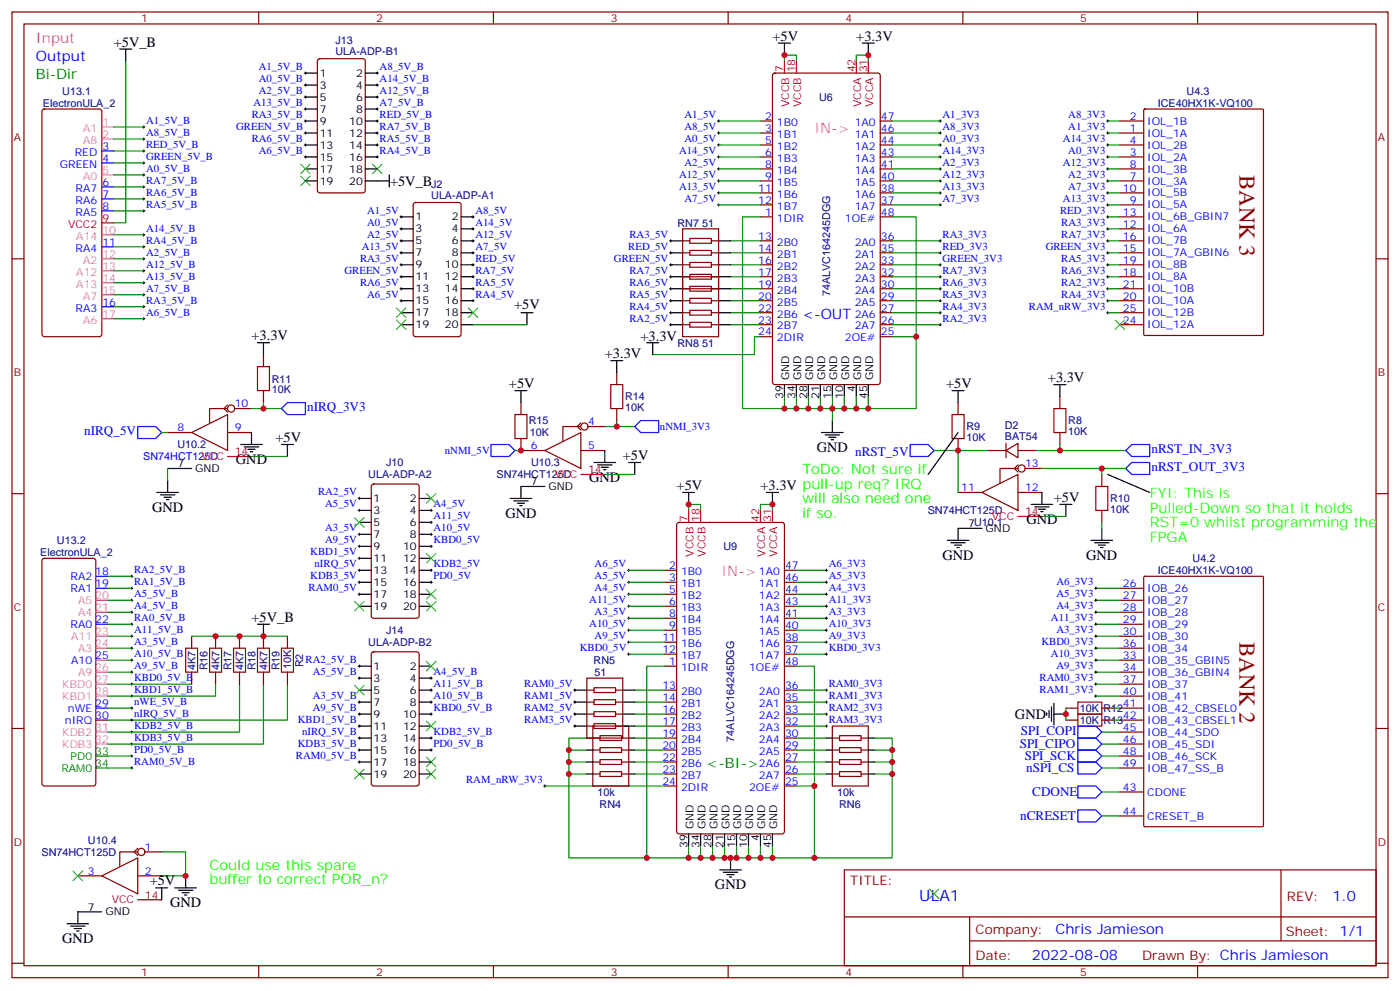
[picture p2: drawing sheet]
<svg xmlns="http://www.w3.org/2000/svg" width="412mm" height="292mm" viewBox="0 0 412 292" stroke-linecap="round" stroke-linejoin="round" font-family="sans-serif">
<defs><g id="words">
<g font-size="6.7" fill="#800">
<text x="365.1" y="51.5" transform="rotate(90 365.1 51.5)">BANK 3</text>
<text x="365.1" y="189.1" transform="rotate(90 365.1 189.1)">BANK 2</text>
</g>
<text font-size="4.6" fill="#00f" x="270.8" y="265.1">ULA1</text>
<g font-size="4.2">
<text x="227.5" y="12">+5V</text>
<text x="252.2" y="12">+3.3V</text>
<text x="33.5" y="13.8">+5V_B</text>
<text x="114.9" y="54.7">+5V_B</text>
<text x="151.4" y="91">+5V</text>
<text x="74.1" y="100.2">+3.3V</text>
<text x="188.7" y="100.5">+3.3V</text>
<text x="178.2" y="105.5">+3.3V</text>
<text x="308.7" y="112.5">+3.3V</text>
<text x="149.9" y="114.3">+5V</text>
<text x="278.7" y="114.3">+5V</text>
<text x="81.1" y="130.2">+5V</text>
<text x="69.5" y="136.5">GND</text>
<text x="183.4" y="135.5">+5V</text>
<text x="240.6" y="133">GND</text>
<text x="173.6" y="141.8">GND</text>
<text x="199.3" y="144.3">+5V</text>
<text x="224" y="144.3">+3.3V pull-up req? IRQ</text>
<text x="310.4" y="147.8">+5V</text>
<text x="44.8" y="150.6">GND</text>
<text x="148.9" y="152.4">GND</text>
<text x="302.3" y="154.2">GND</text>
<text x="277.6" y="164.7">GND</text>
<text x="320" y="164.7">GND</text>
<text x="74.1" y="183.1">+5V_B</text>
<text x="299" y="211.7">GND</text>
<text x="44.1" y="260.7">+5V</text>
<text x="210.6" y="261.8">GND</text>
<text x="50.1" y="267.1">GND</text>
<text x="18.3" y="277.6">GND</text>
</g>
<g font-size="4.2" fill="#00f">
<text x="10.6" y="18">Output</text>
<text x="236.4" y="93.8">&lt;-OUT</text>
<text x="392.5" y="265.4">1.0</text>
<text x="310.9" y="274.9">Chris Jamieson</text>
<text x="304" y="282.7">2022-08-08</text>
</g>
<g font-size="4.2" fill="#f0f">
<text x="10.6" y="12.7">Input</text>
<text x="239.9" y="39.2">IN-&gt;</text>
<text x="212.5" y="169.6">IN-&gt;</text>
</g>
<g font-size="4.2" fill="#060">
<text x="10.6" y="23.3">Bi-Dir</text>
<text x="208.1" y="226.1">&lt;-BI-&gt;</text>
</g>
<g font-size="4.2" fill="#0f0">
<text x="236.4" y="139.7">ToDo: Not sure if</text>
<text x="236.4" y="148.2">will also need one</text>
<text x="236.4" y="152.4">if so.</text>
<text x="61.7" y="256.1">Could use this spare</text>
<text x="61.7" y="260.3">buffer to correct POR_n?</text>
</g>
<g font-size="4.2" fill="#3f0">
<text x="338.7" y="146.8">FYI: This is</text>
<text x="338.7" y="151">Pulled-Down so that it holds</text>
<text x="338.7" y="155.2">RST=0 whilst programming the</text>
<text x="338.7" y="159.5">FPGA</text>
</g>
<g font-size="3.9" fill="#00f">
<text x="90.5" y="121.1">nIRQ_3V3</text>
<text x="24.8" y="128.1">nIRQ_5V</text>
<text x="251.9" y="134.4">nRST_5V</text>
<text x="339.2" y="133.4">nRST_IN_3V3</text>
<text x="339.2" y="138.7">nRST_OUT_3V3</text>
<text x="300.4" y="220.3">SPI_CIPO</text>
<text x="300.7" y="216.3">SPI_COPI</text>
<text x="301.8" y="223.9">SPI_SCK</text>
<text x="302.3" y="227.4">nSPI_CS</text>
<text x="304.1" y="234.5">CDONE</text>
<text x="300.5" y="241.5">nCRESET</text>
</g>
<g font-size="3.9" fill="#800">
<text x="250.5" y="260.7">TITLE:</text>
<text x="379.1" y="265.4">REV:</text>
<text x="287.4" y="274.9">Company:</text>
<text x="378.7" y="275.5">Sheet: 1/1</text>
<text x="287.4" y="282.6">Date:</text>
<text x="336.4" y="282.7">Drawn By: Chris Jamieson</text>
</g>
<g font-size="3.2" fill="#800">
<text x="41.6" y="6.5">1</text>
<text x="110.8" y="6.5">2</text>
<text x="179.9" y="6.5">3</text>
<text x="249.1" y="6.5">4</text>
<text x="318.2" y="6.5">5</text>
<text x="4.1" y="41.6">A</text>
<text x="405.9" y="41.6">A</text>
<text x="4.1" y="110.8">B</text>
<text x="405.9" y="110.8">B</text>
<text x="4.1" y="179.9">C</text>
<text x="405.9" y="179.9">C</text>
<text x="4.1" y="249.1">D</text>
<text x="405.9" y="249.1">D</text>
<text x="41.6" y="287.3">1</text>
<text x="110.8" y="287.3">2</text>
<text x="179.9" y="287.3">3</text>
<text x="249.1" y="287.3">4</text>
<text x="318.2" y="287.3">5</text>
</g>
<g font-size="3.2" fill="#000080">
<text x="98.8" y="16.2">ULA-ADP-B1</text>
<text x="98.8" y="13">J13</text>
<text x="18.4" y="27.8">U13.1</text>
<text x="241.3" y="29.7">U6</text>
<text x="349.5" y="28">U4.3</text>
<text x="12.7" y="31.5">ElectronULA_2</text>
<text x="341" y="31.5">ICE40HX1K-VQ100</text>
<text x="127" y="58.6">ULA-ADP-A1</text>
<text x="127" y="55.3">J2</text>
<text x="199.6" y="66.8">RN7</text>
<text x="206.8" y="66.8">51</text>
<text x="244.5" y="87.1" transform="rotate(-90 244.5 87.1)">74ALVC164245DGG</text>
<text x="199.6" y="102">RN8</text>
<text x="206.8" y="102">51</text>
<text x="80.1" y="112.6">R11</text>
<text x="80.1" y="115.8">10K</text>
<text x="184.1" y="117.9">R14</text>
<text x="155.7" y="125">R15</text>
<text x="184.1" y="121.1">10K</text>
<text x="314.7" y="125">R8</text>
<text x="156.1" y="128.5">10K</text>
<text x="284.7" y="129.9">10K</text>
<text x="284.7" y="126.7">R9</text>
<text x="296" y="129.5">BAT54</text>
<text x="296" y="126.3">D2</text>
<text x="314.7" y="128.2">10K</text>
<text x="52.2" y="132">U10.2</text>
<text x="113.8" y="137.3">J10</text>
<text x="156.4" y="137.3">U10.3</text>
<text x="108.5" y="140.8">ULA-ADP-A2</text>
<text x="146.3" y="140.8">SN74HCT125D</text>
<text x="327" y="147.9">R10</text>
<text x="273.3" y="151.4">SN74HCT125D</text>
<text x="327" y="151.1">10K</text>
<text x="16.8" y="160.2">U13.2</text>
<text x="11.9" y="163.7">ElectronULA_2</text>
<text x="213.1" y="162">U9</text>
<text x="351.3" y="165.5">U4.2</text>
<text x="341" y="169">ICE40HX1K-VQ100</text>
<text x="108.5" y="190.2">ULA-ADP-B2</text>
<text x="113.8" y="186.7">J14</text>
<text x="57.6" y="197.3" transform="rotate(-90 57.6 197.3)">4K7</text>
<text x="61.1" y="197.4" transform="rotate(-90 61.1 197.4)">R16</text>
<text x="64.6" y="197.3" transform="rotate(-90 64.6 197.3)">4K7</text>
<text x="68.2" y="197.4" transform="rotate(-90 68.2 197.4)">R17</text>
<text x="71.7" y="197.3" transform="rotate(-90 71.7 197.3)">4K7</text>
<text x="75.2" y="197.4" transform="rotate(-90 75.2 197.4)">R18</text>
<text x="78.8" y="197.3" transform="rotate(-90 78.8 197.3)">4K7</text>
<text x="82.3" y="197.4" transform="rotate(-90 82.3 197.4)">R19</text>
<text x="85.8" y="197" transform="rotate(-90 85.8 197)">10K</text>
<text x="89.3" y="196.5" transform="rotate(-90 89.3 196.5)">R2</text>
<text x="174.9" y="195.5">RN5</text>
<text x="175.1" y="199.1">51</text>
<text x="318.1" y="209.6">10K</text>
<text x="325.1" y="209.6">R12</text>
<text x="318.1" y="213.2">10K</text>
<text x="325.1" y="213.2">R13</text>
<text x="216.3" y="218.3" transform="rotate(-90 216.3 218.3)">74ALVC164245DGG</text>
<text x="176" y="234.3">10k</text>
<text x="176.6" y="237.9">RN4</text>
<text x="246.6" y="234.3">10k</text>
<text x="247.2" y="237.9">RN6</text>
<text x="12.2" y="252">SN74HCT125D</text>
<text x="25.9" y="248.4">U10.4</text>
</g>
<g font-size="3.2" fill="#00f">
<text x="76.2" y="20.6">A1_5V_B</text>
<text x="111.8" y="20.6">A8_5V_B</text>
<text x="76.2" y="24.2">A0_5V_B</text>
<text x="76.2" y="27.7">A2_5V_B</text>
<text x="111.8" y="27.7">A12_5V_B</text>
<text x="111.8" y="24.2">A14_5V_B</text>
<text x="74.1" y="34.7">RA3_5V_B</text>
<text x="74.6" y="31.2">A13_5V_B</text>
<text x="111.8" y="34.7">RED_5V_B</text>
<text x="111.8" y="31.2">A7_5V_B</text>
<text x="201.6" y="34.7">A1_5V</text>
<text x="225.3" y="35.3">2</text>
<text x="259.5" y="35.3">47</text>
<text x="277.6" y="34.7">A1_3V3</text>
<text x="314.7" y="34.7">A8_3V3</text>
<text x="332.8" y="35.3">2</text>
<text x="43" y="36.5">A1_5V_B</text>
<text x="43" y="40">A8_5V_B</text>
<text x="69.6" y="38.3">GREEN_5V_B</text>
<text x="74.1" y="41.8">RA6_5V_B</text>
<text x="111.8" y="41.8">RA5_5V_B</text>
<text x="111.8" y="38.3">RA7_5V_B</text>
<text x="201.6" y="38.3">A8_5V</text>
<text x="201.6" y="41.8">A0_5V</text>
<text x="225.3" y="38.8">3</text>
<text x="228.8" y="37">1B0</text>
<text x="228.8" y="40.6">1B1</text>
<text x="251.8" y="40.6">1A1</text>
<text x="251.8" y="37">1A0</text>
<text x="259.5" y="38.8">46</text>
<text x="277.6" y="41.8">A0_3V3</text>
<text x="277.6" y="38.3">A8_3V3</text>
<text x="313.1" y="41.8">A14_3V3</text>
<text x="314.7" y="38.3">A1_3V3</text>
<text x="332.8" y="38.8">1</text>
<text x="338" y="40.2">IOL_1A</text>
<text x="338" y="36.7">IOL_1B</text>
<text x="22" y="45.9">RED</text>
<text x="30.2" y="44.1">3</text>
<text x="30.2" y="47.6">4</text>
<text x="43" y="43.6">RED_5V_B</text>
<text x="43" y="47.1">GREEN_5V_B</text>
<text x="76.2" y="45.3">A6_5V_B</text>
<text x="111.8" y="45.3">RA4_5V_B</text>
<text x="200" y="45.3">A14_5V</text>
<text x="225.3" y="42.3">5</text>
<text x="225.3" y="45.9">6</text>
<text x="228.8" y="44.1">1B2</text>
<text x="228.8" y="47.6">1B3</text>
<text x="251.8" y="47.6">1A3</text>
<text x="251.8" y="44.1">1A2</text>
<text x="259.5" y="45.9">43</text>
<text x="259.5" y="42.3">44</text>
<text x="277.6" y="45.3">A14_3V3</text>
<text x="314.7" y="45.3">A0_3V3</text>
<text x="332.8" y="45.9">3</text>
<text x="332.8" y="42.3">4</text>
<text x="338" y="47.3">IOL_2A</text>
<text x="338" y="43.7">IOL_2B</text>
<text x="17.6" y="49.4">GREEN</text>
<text x="43" y="50.6">A0_5V_B</text>
<text x="200" y="52.4">A12_5V</text>
<text x="201.6" y="48.9">A2_5V</text>
<text x="225.3" y="49.4">8</text>
<text x="225.3" y="52.9">9</text>
<text x="228.8" y="51.2">1B4</text>
<text x="251.8" y="51.2">1A4</text>
<text x="259.5" y="52.9">40</text>
<text x="259.5" y="49.4">41</text>
<text x="277.6" y="52.4">A12_3V3</text>
<text x="277.6" y="48.9">A2_3V3</text>
<text x="313.1" y="48.9">A12_3V3</text>
<text x="314.7" y="52.4">A2_3V3</text>
<text x="332.8" y="52.9">7</text>
<text x="332.8" y="49.4">8</text>
<text x="338" y="50.8">IOL_3B</text>
<text x="22.3" y="56.4">RA7</text>
<text x="22.3" y="60">RA6</text>
<text x="30.2" y="54.7">6</text>
<text x="30.2" y="58.2">7</text>
<text x="43" y="54.2">RA7_5V_B</text>
<text x="43" y="57.7">RA6_5V_B</text>
<text x="200" y="55.9">A13_5V</text>
<text x="201.6" y="59.4">A7_5V</text>
<text x="223.3" y="56.4">11</text>
<text x="223.3" y="60">12</text>
<text x="228.8" y="54.7">1B5</text>
<text x="228.8" y="58.2">1B6</text>
<text x="251.8" y="58.2">1A6</text>
<text x="251.8" y="54.7">1A5</text>
<text x="259.5" y="60">37</text>
<text x="259.5" y="56.4">38</text>
<text x="277.6" y="59.4">A7_3V3</text>
<text x="277.6" y="55.9">A13_3V3</text>
<text x="313.1" y="59.4">A13_3V3</text>
<text x="314.7" y="55.9">A7_3V3</text>
<text x="330.8" y="56.4">10</text>
<text x="332.8" y="60">9</text>
<text x="338" y="54.3">IOL_3A</text>
<text x="338" y="57.9">IOL_5B</text>
<text x="22.3" y="63.5">RA5</text>
<text x="30.2" y="61.7">8</text>
<text x="43" y="61.2">RA5_5V_B</text>
<text x="108.1" y="63">A1_5V</text>
<text x="140.1" y="63">A8_5V</text>
<text x="225.3" y="63.5">1</text>
<text x="228.8" y="65.3">1DIR</text>
<text x="228.8" y="61.7">1B7</text>
<text x="248.9" y="65.3">1OE#</text>
<text x="251.8" y="61.7">1A7</text>
<text x="259.5" y="63.5">48</text>
<text x="312.2" y="63">RED_3V3</text>
<text x="330.8" y="63.5">13</text>
<text x="338" y="61.4">IOL_5A</text>
<text x="338" y="64.9">IOL_6B_GBIN7</text>
<text x="43" y="68.3">A14_5V_B</text>
<text x="43" y="71.8">RA4_5V_B</text>
<text x="108.1" y="70">A2_5V</text>
<text x="108.1" y="66.5">A0_5V</text>
<text x="140.1" y="66.5">A14_5V</text>
<text x="140.1" y="70">A12_5V</text>
<text x="185.4" y="70">RA3_5V</text>
<text x="223.3" y="70.6">13</text>
<text x="259.5" y="70.6">36</text>
<text x="277.6" y="70">RA3_3V3</text>
<text x="312.6" y="66.5">RA3_3V3</text>
<text x="312.6" y="70">RA7_3V3</text>
<text x="330.8" y="67">12</text>
<text x="330.8" y="70.6">16</text>
<text x="338" y="68.4">IOL_6A</text>
<text x="338" y="72">IOL_7B</text>
<text x="22.3" y="74.1">RA4</text>
<text x="30.2" y="72.3">11</text>
<text x="43" y="75.3">A2_5V_B</text>
<text x="106" y="77.1">RA3_5V</text>
<text x="106.6" y="73.6">A13_5V</text>
<text x="140.1" y="73.6">A7_5V</text>
<text x="140.1" y="77.1">RED_5V</text>
<text x="180.8" y="77.1">GREEN_5V</text>
<text x="185.1" y="73.6">RED_5V</text>
<text x="223.3" y="74.1">14</text>
<text x="223.3" y="77.6">16</text>
<text x="228.8" y="72.3">2B0</text>
<text x="228.8" y="75.8">2B1</text>
<text x="251.8" y="75.8">2A1</text>
<text x="251.8" y="72.3">2A0</text>
<text x="259.5" y="77.6">33</text>
<text x="259.5" y="74.1">35</text>
<text x="277.6" y="77.1">GREEN_3V3</text>
<text x="277.6" y="73.6">RED_3V3</text>
<text x="308" y="73.6">GREEN_3V3</text>
<text x="312.6" y="77.1">RA5_3V3</text>
<text x="330.8" y="74.1">15</text>
<text x="330.8" y="77.6">19</text>
<text x="338" y="75.5">IOL_7A_GBIN6</text>
<text x="43" y="78.8">A12_5V_B</text>
<text x="43" y="82.4">A13_5V_B</text>
<text x="101.5" y="80.6">GREEN_5V</text>
<text x="140.1" y="80.6">RA7_5V</text>
<text x="185.4" y="80.6">RA7_5V</text>
<text x="223.3" y="81.1">17</text>
<text x="228.8" y="79.4">2B2</text>
<text x="228.8" y="82.9">2B3</text>
<text x="251.8" y="82.9">2A3</text>
<text x="251.8" y="79.4">2A2</text>
<text x="259.5" y="81.1">32</text>
<text x="277.6" y="80.6">RA7_3V3</text>
<text x="312.6" y="80.6">RA6_3V3</text>
<text x="330.8" y="81.1">18</text>
<text x="338" y="82.5">IOL_8A</text>
<text x="338" y="79">IOL_8B</text>
<text x="30.2" y="90">16</text>
<text x="43" y="85.9">A7_5V_B</text>
<text x="43" y="89.4">RA3_5V_B</text>
<text x="106" y="84.1">RA6_5V</text>
<text x="108.1" y="87.7">A6_5V</text>
<text x="140.1" y="84.1">RA5_5V</text>
<text x="140.1" y="87.7">RA4_5V</text>
<text x="185.4" y="84.1">RA6_5V</text>
<text x="185.4" y="87.7">RA5_5V</text>
<text x="223.3" y="84.7">19</text>
<text x="223.3" y="88.2">20</text>
<text x="228.8" y="86.4">2B4</text>
<text x="228.8" y="90">2B5</text>
<text x="251.8" y="90">2A5</text>
<text x="251.8" y="86.4">2A4</text>
<text x="259.5" y="88.2">29</text>
<text x="259.5" y="84.7">30</text>
<text x="277.6" y="87.7">RA5_3V3</text>
<text x="277.6" y="84.1">RA6_3V3</text>
<text x="312.6" y="87.7">RA4_3V3</text>
<text x="312.6" y="84.1">RA2_3V3</text>
<text x="330.8" y="88.2">20</text>
<text x="330.8" y="84.7">21</text>
<text x="338" y="89.6">IOL_10A</text>
<text x="338" y="86.1">IOL_10B</text>
<text x="22.3" y="91.7">RA3</text>
<text x="43" y="93">A6_5V_B</text>
<text x="185.4" y="91.2">RA4_5V</text>
<text x="185.4" y="94.7">RA2_5V</text>
<text x="223.3" y="91.7">22</text>
<text x="223.3" y="95.2">23</text>
<text x="228.8" y="93.5">2B6</text>
<text x="251.8" y="93.5">2A6</text>
<text x="259.5" y="95.2">26</text>
<text x="259.5" y="91.7">27</text>
<text x="277.6" y="91.2">RA4_3V3</text>
<text x="277.6" y="94.7">RA2_3V3</text>
<text x="303.1" y="91.2">RAM_nRW_3V3</text>
<text x="330.8" y="95.2">24</text>
<text x="330.8" y="91.7">25</text>
<text x="338" y="93.1">IOL_12B</text>
<text x="223.3" y="98.8">24</text>
<text x="228.8" y="97">2B7</text>
<text x="228.8" y="100.5">2DIR</text>
<text x="248.9" y="100.5">2OE#</text>
<text x="251.8" y="97">2A7</text>
<text x="259.5" y="98.8">25</text>
<text x="338" y="96.7">IOL_12A</text>
<text x="69.1" y="119.9">10</text>
<text x="173.2" y="125.2">4</text>
<text x="52.3" y="127">8</text>
<text x="69.1" y="127">9</text>
<text x="194.4" y="126.7">nNMI_3V3</text>
<text x="42.2" y="135.6">SN74HCT125D</text>
<text x="131.1" y="133.7">nNMI_5V</text>
<text x="156.4" y="132.3">6</text>
<text x="173.2" y="132.3">5</text>
<text x="302" y="137.6">13</text>
<text x="93.7" y="145.9">RA2_5V</text>
<text x="95.8" y="149.4">A5_5V</text>
<text x="127.7" y="149.4">A4_5V</text>
<text x="283.1" y="144.6">11</text>
<text x="302" y="144.6">12</text>
<text x="127.7" y="152.9">A11_5V</text>
<text x="95.8" y="156.5">A3_5V</text>
<text x="95.8" y="160">A9_5V</text>
<text x="127.7" y="156.5">A10_5V</text>
<text x="127.7" y="160">KBD0_5V</text>
<text x="91.4" y="163.5">KBD1_5V</text>
<text x="92.7" y="167">nIRQ_5V</text>
<text x="127.7" y="167">KDB2_5V</text>
<text x="175.2" y="167">A6_5V</text>
<text x="197.1" y="167.6">2</text>
<text x="231.2" y="167.6">47</text>
<text x="244.1" y="167">A6_3V3</text>
<text x="20.8" y="170.7">RA2</text>
<text x="28" y="169.3">18</text>
<text x="28" y="172.9">19</text>
<text x="39.5" y="168.8">RA2_5V_B</text>
<text x="39.5" y="172.3">RA1_5V_B</text>
<text x="91.4" y="170.6">KDB3_5V</text>
<text x="127.7" y="170.6">PD0_5V</text>
<text x="175.2" y="170.6">A5_5V</text>
<text x="197.1" y="171.1">3</text>
<text x="200.6" y="169.3">1B0</text>
<text x="200.6" y="172.9">1B1</text>
<text x="223.6" y="172.9">1A1</text>
<text x="223.6" y="169.3">1A0</text>
<text x="231.2" y="171.1">46</text>
<text x="244.1" y="170.6">A5_3V3</text>
<text x="311.2" y="172.3">A6_3V3</text>
<text x="330.8" y="172.9">26</text>
<text x="20.8" y="174.3">RA1</text>
<text x="39.5" y="175.9">A5_5V_B</text>
<text x="39.5" y="179.4">A4_5V_B</text>
<text x="90.9" y="174.1">RAM0_5V</text>
<text x="173.6" y="177.6">A11_5V</text>
<text x="175.2" y="174.1">A4_5V</text>
<text x="197.1" y="174.6">5</text>
<text x="197.1" y="178.2">6</text>
<text x="200.6" y="176.4">1B2</text>
<text x="200.6" y="179.9">1B3</text>
<text x="223.6" y="179.9">1A3</text>
<text x="223.6" y="176.4">1A2</text>
<text x="231.2" y="178.2">43</text>
<text x="231.2" y="174.6">44</text>
<text x="244.1" y="177.6">A11_3V3</text>
<text x="244.1" y="174.1">A4_3V3</text>
<text x="311.2" y="179.4">A4_3V3</text>
<text x="311.2" y="175.9">A5_3V3</text>
<text x="330.8" y="176.4">27</text>
<text x="330.8" y="179.9">28</text>
<text x="338" y="174.3">IOB_26</text>
<text x="338" y="177.8">IOB_27</text>
<text x="20.8" y="184.9">RA0</text>
<text x="28" y="183.4">22</text>
<text x="39.5" y="182.9">RA0_5V_B</text>
<text x="173.6" y="184.7">A10_5V</text>
<text x="175.2" y="181.2">A3_5V</text>
<text x="197.1" y="181.7">8</text>
<text x="197.1" y="185.2">9</text>
<text x="200.6" y="183.4">1B4</text>
<text x="223.6" y="183.4">1A4</text>
<text x="231.2" y="185.2">40</text>
<text x="231.2" y="181.7">41</text>
<text x="244.1" y="184.7">A10_3V3</text>
<text x="244.1" y="181.2">A3_3V3</text>
<text x="309.6" y="182.9">A11_3V3</text>
<text x="330.8" y="183.4">29</text>
<text x="338" y="181.3">IOB_28</text>
<text x="338" y="184.9">IOB_29</text>
<text x="39.5" y="186.4">A11_5V_B</text>
<text x="39.5" y="190">A3_5V_B</text>
<text x="170.8" y="191.7">KBD0_5V</text>
<text x="175.2" y="188.2">A9_5V</text>
<text x="195.1" y="188.7">11</text>
<text x="200.6" y="187">1B5</text>
<text x="200.6" y="190.5">1B6</text>
<text x="223.6" y="190.5">1A6</text>
<text x="223.6" y="187">1A5</text>
<text x="231.2" y="188.7">38</text>
<text x="244.1" y="191.7">KBD0_3V3</text>
<text x="244.1" y="188.2">A9_3V3</text>
<text x="306.8" y="190">KBD0_3V3</text>
<text x="311.2" y="186.4">A3_3V3</text>
<text x="330.8" y="187">30</text>
<text x="330.8" y="190.5">36</text>
<text x="338" y="188.4">IOB_30</text>
<text x="338" y="191.9">IOB_34</text>
<text x="21" y="195.4">A10</text>
<text x="28" y="194">25</text>
<text x="39.5" y="193.5">A10_5V_B</text>
<text x="39.5" y="197">A9_5V_B</text>
<text x="90" y="195.3">RA2_5V_B</text>
<text x="195.1" y="192.3">12</text>
<text x="197.1" y="195.8">1</text>
<text x="200.6" y="197.6">1DIR</text>
<text x="200.6" y="194">1B7</text>
<text x="220.6" y="197.6">1OE#</text>
<text x="223.6" y="194">1A7</text>
<text x="231.2" y="192.3">37</text>
<text x="231.2" y="195.8">48</text>
<text x="309.6" y="193.5">A10_3V3</text>
<text x="311.2" y="197">A9_3V3</text>
<text x="330.8" y="194">33</text>
<text x="330.8" y="197.6">34</text>
<text x="338" y="195.4">IOB_35_GBIN5</text>
<text x="39.5" y="200.6">KBD0_5V_B</text>
<text x="92.1" y="198.8">A5_5V_B</text>
<text x="127.7" y="202.3">A11_5V_B</text>
<text x="127.7" y="198.8">A4_5V_B</text>
<text x="154.4" y="202.3">RAM0_5V</text>
<text x="195.1" y="202.8">13</text>
<text x="231.2" y="202.8">36</text>
<text x="244.1" y="202.3">RAM0_3V3</text>
<text x="306.2" y="200.6">RAM0_3V3</text>
<text x="330.8" y="201.1">37</text>
<text x="338" y="199">IOB_36_GBIN4</text>
<text x="338" y="202.5">IOB_37</text>
<text x="20" y="209.5">nWE</text>
<text x="28" y="208.1">29</text>
<text x="39.5" y="204.1">KBD1_5V_B</text>
<text x="39.5" y="207.6">nWE_5V_B</text>
<text x="92.1" y="209.4">A9_5V_B</text>
<text x="92.1" y="205.8">A3_5V_B</text>
<text x="127.7" y="209.4">KBD0_5V_B</text>
<text x="127.7" y="205.8">A10_5V_B</text>
<text x="154.4" y="209.4">RAM2_5V</text>
<text x="154.4" y="205.8">RAM1_5V</text>
<text x="195.1" y="206.4">14</text>
<text x="195.1" y="209.9">16</text>
<text x="200.6" y="204.6">2B0</text>
<text x="200.6" y="208.1">2B1</text>
<text x="223.6" y="208.1">2A1</text>
<text x="223.6" y="204.6">2A0</text>
<text x="231.2" y="209.9">33</text>
<text x="231.2" y="206.4">35</text>
<text x="244.1" y="205.8">RAM1_3V3</text>
<text x="244.1" y="209.4">RAM2_3V3</text>
<text x="306.2" y="204.1">RAM1_3V3</text>
<text x="330.8" y="204.6">40</text>
<text x="330.8" y="208.1">41</text>
<text x="338" y="206">IOB_41</text>
<text x="338" y="209.5">IOB_42_CBSEL0</text>
<text x="19.1" y="213.1">nIRQ</text>
<text x="28" y="211.7">30</text>
<text x="39.5" y="211.1">nIRQ_5V_B</text>
<text x="39.5" y="214.7">KDB2_5V_B</text>
<text x="87.7" y="212.9">KBD1_5V_B</text>
<text x="154.4" y="212.9">RAM3_5V</text>
<text x="195.1" y="213.4">17</text>
<text x="200.6" y="211.7">2B2</text>
<text x="200.6" y="215.2">2B3</text>
<text x="223.6" y="215.2">2A3</text>
<text x="223.6" y="211.7">2A2</text>
<text x="231.2" y="213.4">32</text>
<text x="244.1" y="212.9">RAM3_3V3</text>
<text x="330.8" y="211.7">42</text>
<text x="330.8" y="215.2">45</text>
<text x="338" y="213.1">IOB_43_CBSEL1</text>
<text x="39.5" y="221.7">PD0_5V_B</text>
<text x="39.5" y="218.2">KDB3_5V_B</text>
<text x="87.7" y="220">KDB3_5V_B</text>
<text x="89" y="216.4">nIRQ_5V_B</text>
<text x="127.7" y="220">PD0_5V_B</text>
<text x="127.7" y="216.4">KDB2_5V_B</text>
<text x="195.1" y="217">19</text>
<text x="195.1" y="220.5">20</text>
<text x="200.6" y="218.7">2B4</text>
<text x="223.6" y="218.7">2A4</text>
<text x="231.2" y="220.5">29</text>
<text x="231.2" y="217">30</text>
<text x="330.8" y="218.7">46</text>
<text x="338" y="216.6">IOB_44_SDO</text>
<text x="338" y="220.1">IOB_45_SDI</text>
<text x="39.5" y="225.2">RAM0_5V_B</text>
<text x="87.2" y="223.5">RAM0_5V_B</text>
<text x="195.1" y="224">22</text>
<text x="195.1" y="227.5">23</text>
<text x="200.6" y="222.2">2B5</text>
<text x="200.6" y="225.8">2B6</text>
<text x="223.6" y="225.8">2A6</text>
<text x="223.6" y="222.2">2A5</text>
<text x="231.2" y="227.5">26</text>
<text x="231.2" y="224">27</text>
<text x="330.8" y="222.2">48</text>
<text x="330.8" y="225.8">49</text>
<text x="338" y="223.7">IOB_46_SCK</text>
<text x="338" y="227.2">IOB_47_SS_B</text>
<text x="137.3" y="230.5">RAM_nRW_3V3</text>
<text x="195.1" y="231.1">24</text>
<text x="200.6" y="229.3">2B7</text>
<text x="200.6" y="232.8">2DIR</text>
<text x="220.6" y="232.8">2OE#</text>
<text x="223.6" y="229.3">2A7</text>
<text x="231.2" y="231.1">25</text>
<text x="330.8" y="232.8">43</text>
<text x="330.8" y="239.9">44</text>
<text x="338" y="234.2">CDONE</text>
<text x="338" y="241.3">CRESET_B</text>
<text x="42.7" y="250.5">1</text>
<text x="25.9" y="257.5">3</text>
<text x="42.7" y="257.5">2</text>
</g>
<g font-size="3.2">
<text x="94.2" y="22.6">1</text>
<text x="104.9" y="22.6">2</text>
<text x="94.2" y="26.1">3</text>
<text x="94.2" y="29.6">5</text>
<text x="104.9" y="26.1">4</text>
<text x="104.9" y="29.6">6</text>
<text x="94.2" y="33.2">7</text>
<text x="104.9" y="33.2">8</text>
<text x="94.2" y="36.7">9</text>
<text x="94.2" y="40.2">11</text>
<text x="102.9" y="36.7">10</text>
<text x="102.9" y="40.2">12</text>
<text x="94.2" y="43.7">13</text>
<text x="94.2" y="47.3">15</text>
<text x="102.9" y="43.7">14</text>
<text x="102.9" y="47.3">16</text>
<text x="94.2" y="50.8">17</text>
<text x="102.9" y="50.8">18</text>
<text x="94.2" y="54.3">19</text>
<text x="102.9" y="54.3">20</text>
<text x="122.4" y="64.9">1</text>
<text x="133.1" y="64.9">2</text>
<text x="122.4" y="68.4">3</text>
<text x="122.4" y="72">5</text>
<text x="133.1" y="68.4">4</text>
<text x="133.1" y="72">6</text>
<text x="122.4" y="75.5">7</text>
<text x="133.1" y="75.5">8</text>
<text x="122.4" y="79">9</text>
<text x="122.4" y="82.5">11</text>
<text x="131.1" y="79">10</text>
<text x="131.1" y="82.5">12</text>
<text x="122.4" y="86.1">13</text>
<text x="122.4" y="89.6">15</text>
<text x="131.1" y="86.1">14</text>
<text x="131.1" y="89.6">16</text>
<text x="122.4" y="93.1">17</text>
<text x="131.1" y="93.1">18</text>
<text x="122.4" y="96.7">19</text>
<text x="131.1" y="96.7">20</text>
<text x="232.5" y="111.9" transform="rotate(-90 232.5 111.9)">GND</text>
<text x="236" y="111.9" transform="rotate(-90 236 111.9)">GND</text>
<text x="239.5" y="111.9" transform="rotate(-90 239.5 111.9)">GND</text>
<text x="243.1" y="111.9" transform="rotate(-90 243.1 111.9)">GND</text>
<text x="246.6" y="111.9" transform="rotate(-90 246.6 111.9)">GND</text>
<text x="250.1" y="111.9" transform="rotate(-90 250.1 111.9)">GND</text>
<text x="253.6" y="111.9" transform="rotate(-90 253.6 111.9)">GND</text>
<text x="257.2" y="111.9" transform="rotate(-90 257.2 111.9)">GND</text>
<text x="230.7" y="117.5" transform="rotate(-90 230.7 117.5)">39</text>
<text x="234.2" y="117.5" transform="rotate(-90 234.2 117.5)">34</text>
<text x="237.8" y="117.5" transform="rotate(-90 237.8 117.5)">28</text>
<text x="241.3" y="117.5" transform="rotate(-90 241.3 117.5)">21</text>
<text x="244.8" y="117.5" transform="rotate(-90 244.8 117.5)">15</text>
<text x="248.4" y="117.5" transform="rotate(-90 248.4 117.5)">10</text>
<text x="251.9" y="115.4" transform="rotate(-90 251.9 115.4)">4</text>
<text x="255.4" y="117.5" transform="rotate(-90 255.4 117.5)">45</text>
<text x="52.3" y="137.6">7</text>
<text x="57.5" y="139">GND</text>
<text x="156.4" y="142.9">7</text>
<text x="110.1" y="147.8">1</text>
<text x="120.8" y="147.8">2</text>
<text x="161.6" y="144.3">GND</text>
<text x="110.1" y="151.3">3</text>
<text x="110.1" y="154.9">5</text>
<text x="120.8" y="151.3">4</text>
<text x="120.8" y="154.9">6</text>
<text x="285.1" y="155.2">7U10.1</text>
<text x="110.1" y="158.4">7</text>
<text x="110.1" y="161.9">9</text>
<text x="118.7" y="161.9">10</text>
<text x="120.8" y="158.4">8</text>
<text x="290.3" y="156.6">GND</text>
<text x="110.1" y="165.5">11</text>
<text x="118.7" y="165.5">12</text>
<text x="110.1" y="169">13</text>
<text x="110.1" y="172.5">15</text>
<text x="118.7" y="169">14</text>
<text x="118.7" y="172.5">16</text>
<text x="110.1" y="176">17</text>
<text x="110.1" y="179.6">19</text>
<text x="118.7" y="176">18</text>
<text x="118.7" y="179.6">20</text>
<text x="110.1" y="197.2">1</text>
<text x="120.8" y="197.2">2</text>
<text x="110.1" y="200.7">3</text>
<text x="120.8" y="200.7">4</text>
<text x="110.1" y="204.3">5</text>
<text x="110.1" y="207.8">7</text>
<text x="120.8" y="204.3">6</text>
<text x="120.8" y="207.8">8</text>
<text x="110.1" y="211.3">9</text>
<text x="110.1" y="214.8">11</text>
<text x="118.7" y="211.3">10</text>
<text x="118.7" y="214.8">12</text>
<text x="110.1" y="218.4">13</text>
<text x="110.1" y="221.9">15</text>
<text x="118.7" y="218.4">14</text>
<text x="118.7" y="221.9">16</text>
<text x="110.1" y="225.4">17</text>
<text x="118.7" y="225.4">18</text>
<text x="110.1" y="229">19</text>
<text x="118.7" y="229">20</text>
<text x="204.3" y="244.2" transform="rotate(-90 204.3 244.2)">GND</text>
<text x="207.8" y="244.2" transform="rotate(-90 207.8 244.2)">GND</text>
<text x="211.3" y="244.2" transform="rotate(-90 211.3 244.2)">GND</text>
<text x="214.8" y="244.2" transform="rotate(-90 214.8 244.2)">GND</text>
<text x="218.4" y="244.2" transform="rotate(-90 218.4 244.2)">GND</text>
<text x="221.9" y="244.2" transform="rotate(-90 221.9 244.2)">GND</text>
<text x="225.4" y="244.2" transform="rotate(-90 225.4 244.2)">GND</text>
<text x="229" y="244.2" transform="rotate(-90 229 244.2)">GND</text>
<text x="202.5" y="249.7" transform="rotate(-90 202.5 249.7)">39</text>
<text x="206" y="249.7" transform="rotate(-90 206 249.7)">34</text>
<text x="209.5" y="249.7" transform="rotate(-90 209.5 249.7)">28</text>
<text x="213.1" y="249.7" transform="rotate(-90 213.1 249.7)">21</text>
<text x="216.6" y="249.7" transform="rotate(-90 216.6 249.7)">15</text>
<text x="220.1" y="249.7" transform="rotate(-90 220.1 249.7)">10</text>
<text x="223.7" y="247.7" transform="rotate(-90 223.7 247.7)">4</text>
<text x="227.2" y="249.7" transform="rotate(-90 227.2 249.7)">45</text>
<text x="25.9" y="268.1">7</text>
<text x="31" y="269.5">GND</text>
</g>
<g font-size="3.2" fill="#f00">
<text x="230.7" y="21.3" transform="rotate(-90 230.7 21.3)">7</text>
<text x="234.2" y="21.3" transform="rotate(-90 234.2 21.3)">18</text>
<text x="251.9" y="21.3" transform="rotate(-90 251.9 21.3)">42</text>
<text x="255.4" y="21.3" transform="rotate(-90 255.4 21.3)">31</text>
<text x="232.5" y="31.6" transform="rotate(-90 232.5 31.6)">VCCB</text>
<text x="236" y="31.6" transform="rotate(-90 236 31.6)">VCCB</text>
<text x="253.6" y="31.6" transform="rotate(-90 253.6 31.6)">VCCA</text>
<text x="257.2" y="31.6" transform="rotate(-90 257.2 31.6)">VCCA</text>
<text x="30.2" y="65.3">9</text>
<text x="20.1" y="67">VCC2</text>
<text x="59.4" y="135.5">VCC</text>
<text x="69.1" y="134.1">14</text>
<text x="163.4" y="140.8">VCC</text>
<text x="173.2" y="139.3">14</text>
<text x="202.5" y="153.6" transform="rotate(-90 202.5 153.6)">7</text>
<text x="206" y="153.6" transform="rotate(-90 206 153.6)">18</text>
<text x="223.7" y="153.6" transform="rotate(-90 223.7 153.6)">42</text>
<text x="227.2" y="153.6" transform="rotate(-90 227.2 153.6)">31</text>
<text x="292.2" y="153.1">VCC</text>
<text x="302" y="151.7">14</text>
<text x="204.3" y="163.9" transform="rotate(-90 204.3 163.9)">VCCB</text>
<text x="207.8" y="163.9" transform="rotate(-90 207.8 163.9)">VCCB</text>
<text x="225.4" y="163.9" transform="rotate(-90 225.4 163.9)">VCCA</text>
<text x="229" y="163.9" transform="rotate(-90 229 163.9)">VCCA</text>
<text x="32.9" y="266">VCC</text>
<text x="42.7" y="264.6">14</text>
</g>
<g font-size="3.2" fill="#f0f">
<text x="24.5" y="38.8">A1</text>
<text x="30.2" y="37">1</text>
<text x="30.2" y="40.6">2</text>
<text x="24.5" y="42.3">A8</text>
<text x="24.5" y="52.9">A0</text>
<text x="30.2" y="51.2">5</text>
<text x="22.5" y="70.6">A14</text>
<text x="30.2" y="68.8">10</text>
<text x="24.5" y="77.6">A2</text>
<text x="30.2" y="75.8">12</text>
<text x="22.5" y="81.1">A12</text>
<text x="30.2" y="79.4">13</text>
<text x="30.2" y="82.9">14</text>
<text x="22.5" y="84.7">A13</text>
<text x="24.5" y="88.2">A7</text>
<text x="30.2" y="86.4">15</text>
<text x="24.5" y="95.2">A6</text>
<text x="30.2" y="93.5">17</text>
<text x="23" y="177.8">A5</text>
<text x="28" y="176.4">20</text>
<text x="28" y="179.9">21</text>
<text x="23" y="181.3">A4</text>
<text x="21" y="188.4">A11</text>
<text x="23" y="191.9">A3</text>
<text x="28" y="187">23</text>
<text x="28" y="190.5">24</text>
<text x="28" y="197.6">26</text>
<text x="18.3" y="202.5">KBD0</text>
<text x="23" y="199">A9</text>
<text x="28" y="201.1">27</text>
<text x="18.3" y="206">KBD1</text>
<text x="28" y="204.6">28</text>
<text x="28" y="215.2">31</text>
<text x="18.3" y="216.6">KDB2</text>
<text x="18.3" y="220.1">KDB3</text>
<text x="28" y="218.7">32</text>
</g>
<g font-size="3.2" fill="#060">
<text x="18.1" y="227.2">RAM0</text>
<text x="20.8" y="223.7">PD0</text>
<text x="28" y="222.2">33</text>
<text x="28" y="225.8">34</text>
</g>
</g></defs>
<g fill="none" stroke="#870000" stroke-width=".35">
<path d="M3.5 3.5h405.4v284.4h-405.4zM7.1 7.1h398.2v277.2h-398.2zM76.2 3.5v3.6M93.7 17.5l.5-.2h12.7l.6 .4 .1 38.4-.5 .6-12.9 .1-.7-.5v-38.3zM145.3 3.5v3.6M214.5 3.5v3.6M283.6 3.5v3.6M352.8 3.5v3.6M12.6 32.3l.5-.2h16.2l.6 .4 .1 65.9-.5 .7h-16.4l-.7-.4-.1-65.9zM224 35.6h3.5M224 39.2h3.5M227.8 21.7l.4-.2h30.4l.6 .5 .1 90.5-.5 .7h-30.6l-.6-.4-.1-90.6z"/>
<path d="M259.3 35.6h3.5M259.3 39.2h3.5M329.8 35.6h7.1M329.8 39.2h7.1M337 32.3l.3-.2h34.5l.3 .2 .1 66.1-.2 .3-34.7 .1-.3-.2zM121.9 59.8l.5-.2h12.7l.7 .5v38.3l-.4 .7h-13l-.6-.4-.1-38.4zM224 42.7h3.5M224 46.2h3.5M224 49.7h3.5M224 53.3h3.5M224 56.8h3.5M259.3 42.7h3.5"/>
<path d="M259.3 46.2h3.5M259.3 49.7h3.5M259.3 53.3h3.5M259.3 56.8h3.5M329.8 42.7h7.1M329.8 46.2h7.1M329.8 49.7h7.1M329.8 53.3h7.1M329.8 56.8h7.1M3.5 76.2h3.6M201.1 70.9h2.1M201.1 74.4h2.1"/>
<path d="M201.1 78h2.1M201.1 67.4h10.6v31.7h-10.6zM203.2 77.3h6.3v1.4h-6.3zM203.2 73.7h6.3v1.4h-6.3zM203.2 70.2h6.3v1.4h-6.3zM209.5 70.9h2.2M209.5 74.4h2.2M209.5 78h2.2M224 63.9h3.5M224 60.3h3.5M224 70.9h3.5M224 74.4h3.5"/>
<path d="M224 78h3.5M259.3 63.9h3.5M259.3 60.3h3.5M259.3 70.9h3.5M259.3 74.4h3.5M259.3 78h3.5M329.8 63.9h7.1M329.8 60.3h7.1M329.8 70.9h7.1M329.8 74.4h7.1M329.8 78h7.1M329.8 67.4h7.1"/>
<path d="M405.3 76.2h3.6M201.1 81.5h10.6M201.1 85h10.6M201.1 88.5h2.1M201.1 92.1h2.1M201.1 95.6h2.1M203.2 80.8h6.3v1.4h-6.3zM203.2 94.9h6.3v1.4h-6.3zM203.2 91.4h6.3v1.4h-6.3zM203.2 87.8h6.3v1.5h-6.3zM203.2 84.3h6.3v1.4h-6.3zM209.5 88.5h2.2"/>
<path d="M209.5 92.1h2.2M209.5 95.6h2.2M224 81.5h3.5M224 85h3.5M224 88.5h3.5M224 92.1h3.5M224 95.6h3.5M224 99.1h3.5M259.3 81.5h3.5M259.3 85h3.5M259.3 88.5h3.5M259.3 92.1h3.5"/>
<path d="M259.3 95.6h3.5M259.3 99.1h3.5M329.8 81.5h7.1M329.8 85h7.1M329.8 88.5h7.1M329.8 92.1h7.1M329.8 95.6h7.1M67 119.2l-1 1.1 1 1.1M77.6 104.4v3.5M77.6 115v3.5M153.5 118.5v3.6M181.7 109.7v3.5"/>
<path d="M282.2 118.5v3.6M312.2 116.8v3.5M49.4 127.4h7M56.4 127.4l10.6-5.3v10.5zM67 120.3h-5.3v4.2M67 127.4h7.1M69.1 120.3h5M153.5 129.1v3.5h7M160.5 132.6l10.6-5.2v10.5zM171.1 125.6h-5.3v4.2M171.1 124.5l-1.1 1.1 1.1 1M171.1 132.6h7.1"/>
<path d="M173.2 125.6h5M181.7 120.3v3.5M282.2 129.1v3.5M291 132.6h5.3M296.3 132.6l3.6-2.1v4.3zM296.3 130.5v4.3M299.9 137.9h-5.3v4.3M299.9 136.9l-1.1 1 1.1 1.1M299.9 132.6h5.3M302 137.9h4.9M312.2 127.4v3.5M324.6 139.7v3.5"/>
<path d="M3.5 145.3h3.6M109.6 142.7l.5-.2h12.7l.6 .5 .1 38.3-.5 .7h-12.9l-.7-.4v-38.4zM199.6 154l.4-.2h30.4l.6 .4 .1 90.6-.5 .7h-30.6l-.6-.4-.1-90.6zM282.2 145h7.1M289.3 145l10.6-5.3v10.6zM299.9 145h7M324.6 150.3v3.5M405.3 145.3h3.6M12.6 164.6l.5-.2h14.4l.7 .4v65.9l-.2 .5-.5 .2h-14.4l-.5-.2-.3-.5v-65.6zM195.8 167.9h3.5M195.8 171.4h3.5M195.8 175h3.5"/>
<path d="M195.8 178.5h3.5M231.1 167.9h3.5M231.1 171.4h3.5M231.1 175h3.5M231.1 178.5h3.5M329.8 173.2h7.1M329.8 176.7h7.1M337 169.9l.3-.2h34.5l.3 .2 .1 73.2-.2 .3h-34.7l-.3-.2zM56.4 187.3v3.6M56.4 197.9v3.5M63.5 187.3v3.6M63.5 197.9v3.5"/>
<path d="M70.6 187.3v3.6M70.6 197.9v3.5M77.6 187.3v3.6M77.6 197.9v3.5M84.7 187.3v3.6M84.7 197.9v3.5M109.6 192.1l.5-.2h12.7l.6 .4 .1 38.4-.5 .7h-12.9l-.7-.4v-38.4zM195.8 196.1h3.5M195.8 182h3.5M195.8 185.6h3.5M195.8 189.1h3.5M195.8 192.6h3.5"/>
<path d="M231.1 196.1h3.5M231.1 182h3.5M231.1 185.6h3.5M231.1 189.1h3.5M231.1 192.6h3.5M329.8 180.3h7.1M329.8 183.8h7.1M329.8 187.3h7.1M329.8 190.9h7.1M329.8 194.4h7.1M329.8 197.9h7.1M3.5 214.5h3.6"/>
<path d="M28.2 212h3.5M172.9 203.2h2.1M172.9 206.7h2.1M172.9 210.3h2.1M172.9 213.8h12.3v17.6h-10.6v-17.6M175 213.1h6.3v1.4h-6.3zM175 209.5h6.3v1.5h-6.3zM175 206h6.3v1.4h-6.3zM175 202.5h6.3v1.4h-6.3zM176.7 216.6h6.4v1.4h-6.4zM181.3 203.2h2.1M181.3 206.7h2.1"/>
<path d="M181.3 210.3h2.1M183.4 217.3v-17.6h-10.5v17.6h12.3M195.8 203.2h3.5M195.8 206.7h3.5M195.8 210.3h3.5M195.8 213.8h3.5M195.8 217.3h3.5M231.1 203.2h3.5M231.1 206.7h3.5M231.1 210.3h3.5M231.1 213.8h3.5M231.1 217.3h3.5"/>
<path d="M245.2 213.8h10.6v17.6h-10.6zM245.2 217.3h2.1M247.3 216.6h6.3v1.4h-6.3zM253.6 217.3h2.2M314 208.5h3.5M314 212h3.5M324.6 208.5h3.5M324.6 212h3.5M329.8 201.4h7.1M329.8 205h7.1M329.8 208.5h7.1M329.8 212h7.1"/>
<path d="M329.8 215.5h7.1M329.8 219.1h7.1M405.3 214.5h3.6M174.6 220.8h2.1M174.6 224.4h2.1M174.6 227.9h2.1M176.7 220.1h6.4v1.4h-6.4zM176.7 223.7h6.4v1.4h-6.4zM176.7 227.2h6.4v1.4h-6.4zM183.1 220.8h2.1M183.1 224.4h2.1M183.1 227.9h2.1"/>
<path d="M195.8 220.8h3.5M195.8 224.4h3.5M195.8 227.9h3.5M195.8 231.4h3.5M231.1 220.8h3.5M231.1 224.4h3.5M231.1 227.9h3.5M231.1 231.4h3.5M245.2 220.8h2.1M245.2 224.4h2.1M245.2 227.9h2.1M247.3 220.1h6.3v1.4h-6.3z"/>
<path d="M247.3 223.7h6.3v1.4h-6.3zM247.3 227.2h6.3v1.4h-6.3zM253.6 220.8h2.2M253.6 224.4h2.2M253.6 227.9h2.2M329.8 233.2h7.1M329.8 222.6h7.1M329.8 226.1h7.1M22.9 257.9h7.1M30 257.9l10.6-5.3v10.6zM40.6 250.8h-5.3v4.3M40.6 249.8l-1.1 1 1.1 1.1"/>
<path d="M40.6 257.9h7M42.7 250.8h4.9M248.7 256.1h156.6v28.2h-156.6zM329.8 240.2h7.1M377.3 256.1v20.9M248.7 270h156.5M285.6 277h119.6M285.6 270v14.1M3.5 283.6h3.6M76.2 284.3v3.6M145.3 284.3v3.6M214.5 284.3v3.6"/>
<path d="M283.6 284.3v3.6M352.8 284.3v3.6M405.3 283.6h3.6"/>
<circle cx="68.1" cy="120.3" r="1.06"/>
<circle cx="172.2" cy="125.6" r="1.06"/>
<circle cx="300.9" cy="137.9" r="1.06"/>
<circle cx="41.6" cy="250.8" r="1.06"/>
</g>
<g fill="none" stroke="#000" stroke-width=".35">
<path d="M35.3 14.5h3.5M37 14.5v3.5M229.3 12.7h3.5M231.1 12.7v3.5M254 12.7h3.5M255.8 12.7v3.5M90 21.5h3.5M90 25h3.5M90 28.6h3.5M90 32.1h3.5M90 35.6h3.5M90 39.2h3.5"/>
<path d="M107.6 21.5h3.5M107.6 25h3.5M107.6 28.6h3.5M107.6 32.1h3.5M107.6 35.6h3.5M107.6 39.2h3.5M90 42.7h3.5M90 46.2h3.5M90 49.7h3.5M90 53.3h3.5M107.6 42.7h3.5M107.6 46.2h3.5"/>
<path d="M107.6 49.7h3.5M107.6 53.3h7.1M114.7 51.5v3.5M118.2 63.9h3.5M118.2 67.4h3.5M118.2 70.9h3.5M118.2 74.4h3.5M118.2 78h3.5M135.8 63.9h3.5M135.8 67.4h3.5M135.8 70.9h3.5M135.8 74.4h3.5"/>
<path d="M135.8 78h3.5M197.6 70.9h3.5M197.6 74.4h3.5M197.6 78h3.5M211.7 70.9h3.5M211.7 74.4h3.5M211.7 78h3.5M118.2 81.5h3.5M118.2 85h3.5M118.2 88.5h3.5M118.2 92.1h3.5M118.2 95.6h3.5"/>
<path d="M135.8 81.5h3.5M135.8 85h3.5M135.8 88.5h3.5M135.8 92.1h3.5M135.8 95.6h3.5M153.5 92.1h3.5M155.2 92.1v3.5M197.6 81.5h3.5M197.6 85h3.5M197.6 88.5h3.5M197.6 92.1h3.5M197.6 95.6h3.5"/>
<path d="M211.7 81.5h3.5M211.7 85h3.5M211.7 88.5h3.5M211.7 92.1h3.5M211.7 95.6h3.5M75.8 100.9h3.6M77.6 100.9v3.5M151.7 115h3.5M153.5 115v3.5M179.9 106.2h3.5M181.7 106.2v3.5M190.5 100.9h3.5"/>
<path d="M192.3 100.9v3.5M231.1 113.2v3.6M234.6 113.2v3.6M238.1 113.2v3.6M241.7 113.2v3.6M245.2 113.2v3.6M248.7 113.2v3.6M252.2 113.2v3.6M255.8 113.2v3.6M280.5 115h3.5M282.2 115v3.5M310.4 113.2h3.6"/>
<path d="M312.2 113.2v3.6M49.4 137.9h7M70.9 130.9h6.4M72 131.6h4.2M73 132.3h2.1M73.7 133h.7M74.1 127.4v3.5M82.9 130.9h3.5M84.7 130.9v3.5M175 136.2h6.3M176 136.9h4.3M177.1 137.6h2.1"/>
<path d="M177.8 138.3h.7M178.2 132.6v3.6M185.2 136.2h3.5M187 136.2v3.5M242 127.4h6.4M243.1 128.1h4.2M244.1 128.8h2.1M244.8 129.5h.7M245.2 123.8v3.6M282.2 127.4l-8.8 12.3M326.3 139.7l12.4 5.3M46.2 145h6.4"/>
<path d="M47.3 145.7h4.2M48.3 146.4h2.1M49 147.1h.7M49.4 141.5v3.5M105.8 146.8h3.6M105.8 150.3h3.6M105.8 153.8h3.6M105.8 157.3h3.6M123.5 146.8h3.5M123.5 150.3h3.5M123.5 153.8h3.5M123.5 157.3h3.5"/>
<path d="M150.3 146.8h6.3M151.3 147.5h4.3M152.4 148.2h2.1M153.1 148.9h.7M160.5 143.2h-7v3.6M201.1 145h3.5M202.8 145v3.5M225.8 145h3.5M227.5 145v3.5M279 159.1h6.4M280.1 159.8h4.2M289.3 155.6h-7.1v3.5"/>
<path d="M303.7 148.5h6.4M304.8 149.2h4.2M305.9 149.9h2.1M306.6 150.6h.7M306.9 145v3.5M312.2 148.5h3.5M314 148.5v3.5M321.4 159.1h6.3M322.4 159.8h4.3M324.6 155.6v3.5M105.8 160.9h3.6M105.8 164.4h3.6"/>
<path d="M105.8 167.9h3.6M105.8 171.4h3.6M105.8 175h3.6M105.8 178.5h3.6M123.5 160.9h3.5M123.5 164.4h3.5M123.5 167.9h3.5M123.5 171.4h3.5M123.5 175h3.5M123.5 178.5h3.5M281.2 160.5h2.1M281.9 161.2h.7"/>
<path d="M323.5 160.5h2.1M324.2 161.2h.7M75.8 183.8h3.6M77.6 183.8v3.5M105.8 196.1h3.6M105.8 199.7h3.6M123.5 196.1h3.5M123.5 199.7h3.5M105.8 210.3h3.6M105.8 203.2h3.6M105.8 206.7h3.6M105.8 213.8h3.6"/>
<path d="M105.8 217.3h3.6M123.5 210.3h3.5M123.5 203.2h3.5M123.5 206.7h3.5M123.5 213.8h3.5M123.5 217.3h3.5M169.3 210.3h3.6M169.3 203.2h3.6M169.3 206.7h3.6M169.3 213.8h3.6M172.9 217.3h1.7M183.4 210.3h3.6"/>
<path d="M183.4 203.2h3.6M183.4 206.7h3.6M183.4 213.8h3.6M185.2 217.3h1.8M243.4 217.3h1.8M255.8 217.3h1.7M308.3 209.9v.7M309 209.2v2.1M309.7 208.1v4.3M310.4 210.3h3.6M310.4 207.1v6.3M105.8 220.8h3.6"/>
<path d="M105.8 224.4h3.6M105.8 227.9h3.6M123.5 220.8h3.5M123.5 224.4h3.5M123.5 227.9h3.5M172.9 220.8h1.7M172.9 224.4h1.7M172.9 227.9h1.7M185.2 220.8h1.8M185.2 224.4h1.8M185.2 227.9h1.8M243.4 220.8h1.8"/>
<path d="M243.4 224.4h1.8M243.4 227.9h1.8M255.8 220.8h1.7M255.8 224.4h1.7M255.8 227.9h1.7M54.7 257.9v3.5M202.8 245.5v3.6M206.4 245.5v3.6M209.9 245.5v3.6M212 256.1h6.4M213.1 256.8h4.2M213.4 245.5v3.6"/>
<path d="M214.1 257.5h2.2M214.8 258.2h.7M215.2 252.6v3.5M217 245.5v3.6M220.5 245.5v3.6M224 245.5v3.6M227.5 245.5v3.6M19.8 272h6.3M20.8 272.7h4.2M21.9 273.4h2.1M22.6 274.1h.7M30 268.5h-7.1v3.5"/>
<path d="M45.9 261.4h3.5M47.6 261.4v3.5M51.5 261.4h6.4M52.6 262.1h4.2M53.6 262.8h2.1M54.3 263.5h.7"/>
</g>
<g fill="none" stroke="#f00" stroke-width=".35">
<path d="M231.1 18v3.5M234.6 18v3.5M252.2 18v3.5M255.8 18v3.5M30 65.6h3.5M67 134.4h7.1M171.1 139.7h7.1M202.8 150.3v3.5M206.4 150.3v3.5M224 150.3v3.5M227.5 150.3v3.5M299.9 152h7"/>
<path d="M40.6 264.9h7"/>
</g>
<g fill="none" stroke="#008700" stroke-width=".35">
<path d="M37 18v47.6h-3.5M231.1 18v-1.8h3.5v1.8M252.2 18v-1.8h3.6v1.8M33.5 37.4h8.8M211.7 39.2h12.3M211.7 35.6h12.3M262.8 39.2h14.1M262.8 35.6h14.1M326.3 39.2h3.5M326.3 35.6h3.5M33.5 44.4h8.8M33.5 48h8.8"/>
<path d="M33.5 55h8.8M33.5 58.6h8.8M33.5 40.9h8.8M33.5 51.5h8.8M211.7 56.8h12.3M211.7 53.3h12.3M211.7 49.7h12.3M211.7 46.2h12.3M211.7 42.7h12.3M262.8 56.8h14.1M262.8 53.3h14.1M262.8 49.7h14.1"/>
<path d="M262.8 46.2h14.1M262.8 42.7h14.1M326.3 56.8h3.5M326.3 53.3h3.5M326.3 49.7h3.5M326.3 46.2h3.5M326.3 42.7h3.5M33.5 62.1h8.8M33.5 72.7h8.8M33.5 69.1h8.8M33.5 76.2h8.8M33.5 79.7h8.8"/>
<path d="M211.7 60.3h12.3M215.2 78h8.8M215.2 74.4h8.8M215.2 70.9h8.8M224 63.9h-5.3v56.4h12.4M262.8 63.9h7.1v56.4h-14.1M262.8 78h14.1M262.8 74.4h14.1M262.8 70.9h14.1M262.8 60.3h14.1M326.3 78h3.5M326.3 74.4h3.5"/>
<path d="M326.3 70.9h3.5M326.3 60.3h3.5M326.3 67.4h3.5M326.3 63.9h3.5M33.5 90.3h8.8M33.5 93.8h8.8M33.5 83.3h8.8M33.5 86.8h8.8M139.3 95.6h15.9M215.2 95.6h8.8M215.2 92.1h8.8M215.2 88.5h8.8"/>
<path d="M215.2 85h8.8M215.2 81.5h8.8M224 99.1h-1.8v5.3h-29.9M262.8 99.1h7.1M262.8 95.6h14.1M262.8 92.1h14.1M262.8 88.5h14.1M262.8 85h14.1M262.8 81.5h14.1M326.3 92.1h3.5M326.3 88.5h3.5M326.3 85h3.5"/>
<path d="M326.3 81.5h3.5M77.6 118.5v1.8M231.1 116.8v3.5h24.7v-3.5M234.6 116.8v3.5M238.1 116.8v3.5M241.7 116.8v3.5M245.2 116.8v7M248.7 116.8v3.5M252.2 116.8v3.5M47.6 127.4h1.8M49.4 137.9v3.6M74.1 120.3h8.8"/>
<path d="M74.1 134.4h10.6M151.7 132.6h1.8M178.2 125.6h8.8M178.2 139.7h8.8M181.7 123.8v1.8M275.2 132.6h15.8M282.2 132.6v12.4M305.2 132.6h26.4M306.9 137.9h24.7M312.2 130.9v1.7M324.6 137.9v1.8M202.8 150.3v-1.8h3.6v1.8"/>
<path d="M224 150.3v-1.8h3.5v1.8M306.9 152h7.1M324.6 153.8v1.8M31.7 169.7h7.1M31.7 173.2h7.1M31.7 176.7h7.1M185.2 167.9h10.6M185.2 171.4h10.6M185.2 175h10.6M185.2 178.5h10.6M234.6 167.9h8.8M234.6 171.4h8.8"/>
<path d="M234.6 175h8.8M234.6 178.5h8.8M322.8 173.2h7M322.8 176.7h7M31.7 180.3h7.1M31.7 183.8h7.1M31.7 187.3h7.1M31.7 194.4h7.1M31.7 197.9h7.1M31.7 190.9h7.1M56.4 187.3h28.3M185.2 185.6h10.6"/>
<path d="M185.2 182h10.6M185.2 189.1h10.6M185.2 192.6h10.6M195.8 196.1h-5.3v56.5h12.3M234.6 196.1h5.3v56.5h-12.4M234.6 185.6h8.8M234.6 182h8.8M234.6 189.1h8.8M234.6 192.6h8.8M322.8 180.3h7M322.8 183.8h7M322.8 187.3h7"/>
<path d="M322.8 194.4h7M322.8 197.9h7M322.8 190.9h7M31.7 201.4h24.7M31.7 208.5h7.1M63.5 201.4v3.6h-31.8M70.6 201.4v14.1h-38.9M77.6 201.4v17.7h-45.9M84.7 201.4v10.6h-53M172.9 217.3h-5.3v3.5h5.3M187 203.2h8.8M187 206.7h8.8"/>
<path d="M187 210.3h8.8M187 213.8h8.8M187 217.3h8.8M234.6 203.2h8.8M234.6 206.7h8.8M234.6 210.3h8.8M234.6 213.8h8.8M234.6 217.3h8.8M257.5 217.3h5.3v3.5h-5.3M314 208.5v3.5M322.8 201.4h7M322.8 205h7"/>
<path d="M324.6 215.5h5.2M324.6 219.1h5.2M328.1 208.5h1.7M328.1 212h1.7M31.7 222.6h7.1M31.7 226.1h7.1M160.5 231.4h35.3M167.6 220.8v3.6h5.3M167.6 224.4v3.5h5.3M167.6 227.9v24.7h22.9M187 220.8h8.8M187 224.4h8.8"/>
<path d="M187 227.9h8.8M234.6 231.4h5.3M234.6 220.8h8.8M234.6 224.4h8.8M234.6 227.9h8.8M262.8 220.8v3.6h-5.3M262.8 224.4v3.5h-5.3M262.8 227.9v24.7h-22.9M324.6 222.6h5.2M324.6 226.1h5.2M324.6 233.2h5.2M47.6 250.8h7.1v7.1h-7.1"/>
<path d="M202.8 249.1v3.5h24.7v-3.5M206.4 249.1v3.5M209.9 249.1v3.5M213.4 249.1v3.5M217 249.1v3.5M220.5 249.1v3.5M224 249.1v3.5M324.6 240.2h5.2"/>
</g>
<g fill="none" stroke="#a10000" stroke-width=".35">
<path d="M75.8 107.9h3.6v7.1h-3.6zM179.9 113.2h3.5v7.1h-3.5zM151.7 122.1h3.5v7h-3.5zM280.5 122.1h3.5v7h-3.5zM310.4 120.3h3.6v7.1h-3.6zM322.8 143.2h3.5v7.1h-3.5zM54.7 190.9h3.5v7h-3.5zM61.7 190.9h3.6v7h-3.6zM68.8 190.9h3.5v7h-3.5zM75.8 190.9h3.6v7h-3.6zM82.9 190.9h3.5v7h-3.5zM317.5 206.7h7.1v3.6h-7.1z"/>
<path d="M317.5 210.3h7.1v3.5h-7.1z"/>
</g>
<g fill="none" stroke="#00f" stroke-width=".35">
<path d="M30 44.4h3.5M30 48h3.5M30 55h3.5M30 58.6h3.5M30 62.1h3.5M30 72.7h3.5M30 90.3h3.5M40.6 125.6h5.3l1.7 1.8-1.7 1.7h-5.3zM82.9 120.3l1.8-1.8h5.3v3.6h-5.3zM144.6 130.9h5.3l1.8 1.7-1.8 1.8h-5.3zM188.7 123.8h5.3v3.6h-5.3l-1.7-1.8zM268.1 130.9h5.3l1.8 1.7-1.8 1.8h-5.3z"/>
<path d="M331.6 137.9l1.8-1.7h5.3v3.5h-5.3zM333.4 130.9h5.3v3.5h-5.3l-1.8-1.8zM28.2 169.7h3.5M28.2 173.2h3.5M28.2 183.8h3.5M28.2 208.5h3.5M317.5 213.8h5.3l1.8 1.7-1.8 1.8h-5.3zM317.5 217.3h5.3l1.8 1.8-1.8 1.7h-5.3zM317.5 220.8h5.3l1.8 1.8-1.8 1.8h-5.3zM317.5 224.4h5.3l1.8 1.7-1.8 1.8h-5.3zM317.5 238.5h5.3l1.8 1.7-1.8 1.8h-5.3zM317.5 231.4h5.3l1.8 1.8-1.8 1.7h-5.3z"/>
</g>
<g fill="none" stroke="#3c3" stroke-width=".35">
<path d="M88.5 51.9l2.9 2.8M88.5 48.3l2.9 2.9M91.4 51.9l-2.9 2.8M91.4 48.3l-2.9 2.9M109.7 48.3l2.8 2.9M112.5 48.3l-2.8 2.9M116.8 90.7l2.8 2.8M116.8 94.2l2.8 2.8M119.6 90.7l-2.8 2.8M119.6 94.2l-2.8 2.8M137.9 90.7l2.9 2.8M140.8 90.7l-2.9 2.8"/>
<path d="M328.4 94.2l2.9 2.8M331.3 94.2l-2.9 2.8M104.4 152.4l2.8 2.8M107.2 152.4l-2.8 2.8M125.6 145.3l2.8 2.9M128.4 145.3l-2.8 2.9M104.4 177.1l2.8 2.8M107.2 177.1l-2.8 2.8M125.6 173.6l2.8 2.8M125.6 177.1l2.8 2.8M125.6 163l2.8 2.8M128.4 173.6l-2.8 2.8"/>
<path d="M128.4 177.1l-2.8 2.8M128.4 163l-2.8 2.8M125.6 194.7l2.8 2.9M128.4 194.7l-2.8 2.9M104.4 201.8l2.8 2.8M107.2 201.8l-2.8 2.8M125.6 212.4l2.8 2.8M128.4 212.4l-2.8 2.8M104.4 226.5l2.8 2.8M107.2 226.5l-2.8 2.8M125.6 226.5l2.8 2.8M125.6 223l2.8 2.8"/>
<path d="M128.4 226.5l-2.8 2.8M128.4 223l-2.8 2.8M21.5 256.5l2.8 2.8M24.3 256.5l-2.8 2.8M273.8 261.8l2.8 2.8M276.6 261.8l-2.8 2.8"/>
</g>
<g fill="none" stroke="#f0f" stroke-width=".35">
<path d="M30 37.4h3.5M30 40.9h3.5M30 51.5h3.5M30 69.1h3.5M30 76.2h3.5M30 79.7h3.5M30 83.3h3.5M30 86.8h3.5M30 93.8h3.5M28.2 176.7h3.5M28.2 180.3h3.5M28.2 187.3h3.5"/>
<path d="M28.2 190.9h3.5M28.2 194.4h3.5M28.2 197.9h3.5M28.2 201.4h3.5M28.2 205h3.5M28.2 215.5h3.5M28.2 219.1h3.5"/>
</g>
<path d="M28.2 222.6h3.5M28.2 226.1h3.5" fill="none" stroke="#060" stroke-width=".35"/>
<g fill="none" stroke="#000" stroke-width=".29">
<path d="M42 37.4h.7M42.3 37v.7M89.6 35.6h.7M89.6 39.2h.7M89.6 32.1h.7M89.6 28.6h.7M89.6 25h.7M89.6 21.5h.7M90 21.2v.7M90 24.7v.7M90 28.2v.7M90 31.8v.7"/>
<path d="M90 35.3v.7M90 38.8v.7M110.8 35.6h.7M110.8 39.2h.7M110.8 32.1h.7M110.8 28.6h.7M110.8 25h.7M110.8 21.5h.7M111.1 21.2v.7M111.1 24.7v.7M111.1 28.2v.7M111.1 31.8v.7"/>
<path d="M111.1 35.3v.7M111.1 38.8v.7M211.3 35.6h.7M211.3 39.2h.7M211.7 35.3v.7M211.7 38.8v.7M276.6 35.6h.7M276.6 39.2h.7M276.9 35.3v.7M276.9 38.8v.7M326 35.6h.7M326 39.2h.7"/>
<path d="M326.3 35.3v.7M326.3 38.8v.7M42 40.9h.7M42 44.4h.7M42 48h.7M42 55h.7M42 58.6h.7M42 51.5h.7M42.3 40.6v.7M42.3 44.1v.7M42.3 47.6v.7M42.3 51.2v.7"/>
<path d="M42.3 54.7v.7M42.3 58.2v.7M89.6 42.7h.7M89.6 46.2h.7M90 42.3v.7M90 45.9v.7M110.8 42.7h.7M110.8 46.2h.7M111.1 42.3v.7M111.1 45.9v.7M211.3 42.7h.7M211.3 46.2h.7"/>
<path d="M211.3 49.7h.7M211.3 53.3h.7M211.3 56.8h.7M211.7 42.3v.7M211.7 45.9v.7M211.7 49.4v.7M211.7 52.9v.7M211.7 56.4v.7M211.7 60v.7M276.6 42.7h.7M276.6 46.2h.7M276.6 49.7h.7"/>
<path d="M276.6 53.3h.7M276.6 56.8h.7M276.9 42.3v.7M276.9 45.9v.7M276.9 49.4v.7M276.9 52.9v.7M276.9 56.4v.7M276.9 60v.7M326 42.7h.7M326 46.2h.7M326 49.7h.7M326 53.3h.7"/>
<path d="M326 56.8h.7M326.3 42.3v.7M326.3 45.9v.7M326.3 49.4v.7M326.3 52.9v.7M326.3 56.4v.7M326.3 60v.7M42 69.1h.7M42 76.2h.7M42 79.7h.7M42 62.1h.7M42 72.7h.7"/>
<path d="M42.3 61.7v.7M42.3 68.8v.7M42.3 72.3v.7M42.3 75.8v.8M42.3 79.4v.7M117.8 78h.7M117.8 74.4h.7M117.8 70.9h.7M117.8 67.4h.7M117.8 63.9h.7M118.2 63.5v.7M118.2 67v.7"/>
<path d="M118.2 70.6v.7M118.2 74.1v.7M118.2 77.6v.7M139 78h.7M139 74.4h.7M139 70.9h.7M139 67.4h.7M139 63.9h.7M139.3 63.5v.7M139.3 67v.7M139.3 70.6v.7M139.3 74.1v.7"/>
<path d="M139.3 77.6v.7M197.2 78h.7M197.2 74.4h.7M197.2 70.9h.7M197.6 70.6v.7M197.6 74.1v.7M197.6 77.6v.7M211.3 60.3h.7M276.6 60.3h.7M276.6 78h.7M276.6 74.4h.7M276.6 70.9h.7"/>
<path d="M276.9 70.6v.7M276.9 74.1v.7M276.9 77.6v.7M326 60.3h.7M326 78h.7M326 74.4h.7M326 70.9h.7M326 67.4h.7M326 63.9h.7M326.3 63.5v.7M326.3 67v.7M326.3 70.6v.7"/>
<path d="M326.3 74.1v.7M326.3 77.6v.7M42 83.3h.7M42 86.8h.7M42 90.3h.7M42 93.8h.7M42.3 82.9v.7M42.3 86.4v.7M42.3 90v.7M42.3 93.5v.7M117.8 88.5h.7M117.8 85h.7"/>
<path d="M117.8 81.5h.7M118.2 81.1v.7M118.2 84.7v.7M118.2 88.2v.7M139 88.5h.7M139 85h.7M139 81.5h.7M139.3 81.1v.7M139.3 84.7v.7M139.3 88.2v.7M197.2 88.5h.7M197.2 85h.7"/>
<path d="M197.2 81.5h.7M197.2 92.1h.7M197.2 95.6h.7M197.6 81.1v.7M197.6 84.7v.7M197.6 88.2v.7M197.6 91.7v.7M197.6 95.2v.8M276.6 88.5h.7M276.6 85h.7M276.6 81.5h.7M276.6 92.1h.7"/>
<path d="M276.6 95.6h.7M276.9 81.1v.7M276.9 84.7v.7M276.9 88.2v.7M276.9 91.7v.7M276.9 95.2v.8M326 88.5h.7M326 85h.7M326 81.5h.7M326 92.1h.7M326.3 81.1v.7M326.3 84.7v.7"/>
<path d="M326.3 88.2v.7M326.3 91.7v.7M105.5 146.8h.7M105.5 150.3h.7M105.5 157.3h.7M105.8 146.4v.7M105.8 149.9v.7M105.8 157v.7M126.6 150.3h.8M126.6 157.3h.8M126.6 153.8h.8M127 149.9v.7"/>
<path d="M127 153.5v.7M127 157v.7M38.5 176.7h.7M38.5 169.7h.7M38.5 173.2h.7M38.8 169.3v.7M38.8 172.9v.7M38.8 176.4v.7M38.8 179.9v.7M105.5 171.4h.7M105.5 175h.7M105.5 167.9h.7"/>
<path d="M105.5 160.9h.7M105.5 164.4h.7M105.8 160.5v.7M105.8 164v.7M105.8 167.6v.7M105.8 171.1v.7M105.8 174.6v.7M126.6 171.4h.8M126.6 167.9h.8M126.6 160.9h.8M127 160.5v.7M127 167.6v.7"/>
<path d="M127 171.1v.7M184.9 171.4h.7M184.9 175h.7M184.9 178.5h.7M184.9 167.9h.7M185.2 167.6v.7M185.2 171.1v.7M185.2 174.6v.7M185.2 178.2v.7M243.1 171.4h.7M243.1 175h.7M243.1 178.5h.7"/>
<path d="M243.1 167.9h.7M243.4 167.6v.7M243.4 171.1v.7M243.4 174.6v.7M243.4 178.2v.7M322.4 176.7h.7M322.4 173.2h.7M322.8 172.9v.7M322.8 176.4v.7M322.8 179.9v.7M38.5 180.3h.7M38.5 187.3h.7"/>
<path d="M38.5 190.9h.7M38.5 194.4h.7M38.5 197.9h.7M38.5 183.8h.7M38.8 183.4v.7M38.8 187v.7M38.8 190.5v.7M38.8 194v.7M38.8 197.6v.7M105.5 199.7h.7M105.5 196.1h.7M105.8 195.8v.7"/>
<path d="M105.8 199.3v.7M126.6 199.7h.8M127 199.3v.7M184.9 182h.7M184.9 185.6h.7M184.9 189.1h.7M184.9 192.6h.7M185.2 181.7v.7M185.2 185.2v.7M185.2 188.7v.7M185.2 192.3v.7M243.1 182h.7"/>
<path d="M243.1 185.6h.7M243.1 189.1h.7M243.1 192.6h.7M243.4 181.7v.7M243.4 185.2v.7M243.4 188.7v.7M243.4 192.3v.7M322.4 180.3h.7M322.4 187.3h.7M322.4 190.9h.7M322.4 194.4h.7M322.4 197.9h.7"/>
<path d="M322.4 183.8h.7M322.8 183.4v.7M322.8 187v.7M322.8 190.5v.7M322.8 194v.7M322.8 197.6v.7M38.5 212h.7M38.5 201.4h.7M38.5 205h.7M38.5 208.5h.7M38.5 215.5h.7M38.5 219.1h.7"/>
<path d="M38.8 201.1v.7M38.8 204.6v.7M38.8 208.1v.7M38.8 211.7v.7M38.8 215.2v.7M38.8 218.7v.7M105.5 206.7h.7M105.5 210.3h.7M105.5 213.8h.7M105.5 217.3h.7M105.8 206.4v.7M105.8 209.9v.7"/>
<path d="M105.8 213.4v.7M105.8 217v.7M126.6 203.2h.8M126.6 206.7h.8M126.6 210.3h.8M126.6 217.3h.8M127 202.8v.8M127 206.4v.7M127 209.9v.7M127 217v.7M169 203.2h.7M169 206.7h.7"/>
<path d="M169 210.3h.7M169 213.8h.7M169.3 202.8v.8M169.3 206.4v.7M169.3 209.9v.7M169.3 213.4v.7M243.1 203.2h.7M243.1 206.7h.7M243.1 210.3h.7M243.1 213.8h.7M243.4 202.8v.8M243.4 206.4v.7"/>
<path d="M243.4 209.9v.7M243.4 213.4v.7M322.4 201.4h.7M322.4 205h.7M322.8 201.1v.7M322.8 204.6v.7M38.5 226.1h.7M38.5 222.6h.7M38.8 222.2v.8M38.8 225.8v.7M105.5 220.8h.7M105.5 224.4h.7"/>
<path d="M105.8 220.5v.7M105.8 224v.7M126.6 220.8h.8M127 220.5v.7M160.2 231.4h.7M160.5 231.1v.7"/>
</g>
<g fill="#c00">
<circle cx="231.1" cy="16.2" r=".88"/>
<circle cx="224" cy="252.6" r=".88"/>
<circle cx="220.5" cy="252.6" r=".88"/>
<circle cx="217" cy="252.6" r=".88"/>
<circle cx="213.4" cy="252.6" r=".88"/>
<circle cx="209.9" cy="252.6" r=".88"/>
<circle cx="206.4" cy="252.6" r=".88"/>
<circle cx="282.2" cy="132.6" r=".88"/>
<circle cx="312.2" cy="132.6" r=".88"/>
<circle cx="77.6" cy="120.3" r=".88"/>
<circle cx="269.9" cy="99.1" r=".88"/>
<circle cx="181.7" cy="125.6" r=".88"/>
<circle cx="215.2" cy="252.6" r=".88"/>
<circle cx="227.5" cy="252.6" r=".88"/>
<circle cx="239.9" cy="231.4" r=".88"/>
<circle cx="54.7" cy="257.9" r=".88"/>
<circle cx="202.8" cy="252.6" r=".88"/>
<circle cx="314" cy="210.3" r=".88"/>
<circle cx="153.5" cy="132.6" r=".88"/>
<circle cx="77.6" cy="187.3" r=".88"/>
<circle cx="63.5" cy="187.3" r=".88"/>
<circle cx="70.6" cy="187.3" r=".88"/>
<circle cx="239.9" cy="252.6" r=".88"/>
<circle cx="190.5" cy="252.6" r=".88"/>
<circle cx="227.5" cy="148.5" r=".88"/>
<circle cx="202.8" cy="148.5" r=".88"/>
<circle cx="262.8" cy="227.9" r=".88"/>
<circle cx="262.8" cy="220.8" r=".88"/>
<circle cx="262.8" cy="224.4" r=".88"/>
<circle cx="167.6" cy="227.9" r=".88"/>
<circle cx="167.6" cy="220.8" r=".88"/>
<circle cx="167.6" cy="224.4" r=".88"/>
<circle cx="324.6" cy="137.9" r=".88"/>
<circle cx="241.7" cy="120.3" r=".88"/>
<circle cx="238.1" cy="120.3" r=".88"/>
<circle cx="234.6" cy="120.3" r=".88"/>
<circle cx="252.2" cy="120.3" r=".88"/>
<circle cx="248.7" cy="120.3" r=".88"/>
<circle cx="245.2" cy="120.3" r=".88"/>
<circle cx="255.8" cy="16.2" r=".88"/>
<circle cx="231.1" cy="120.3" r=".88"/>
<circle cx="255.8" cy="120.3" r=".88"/>
</g>
<use href="#words"/>
</svg>
